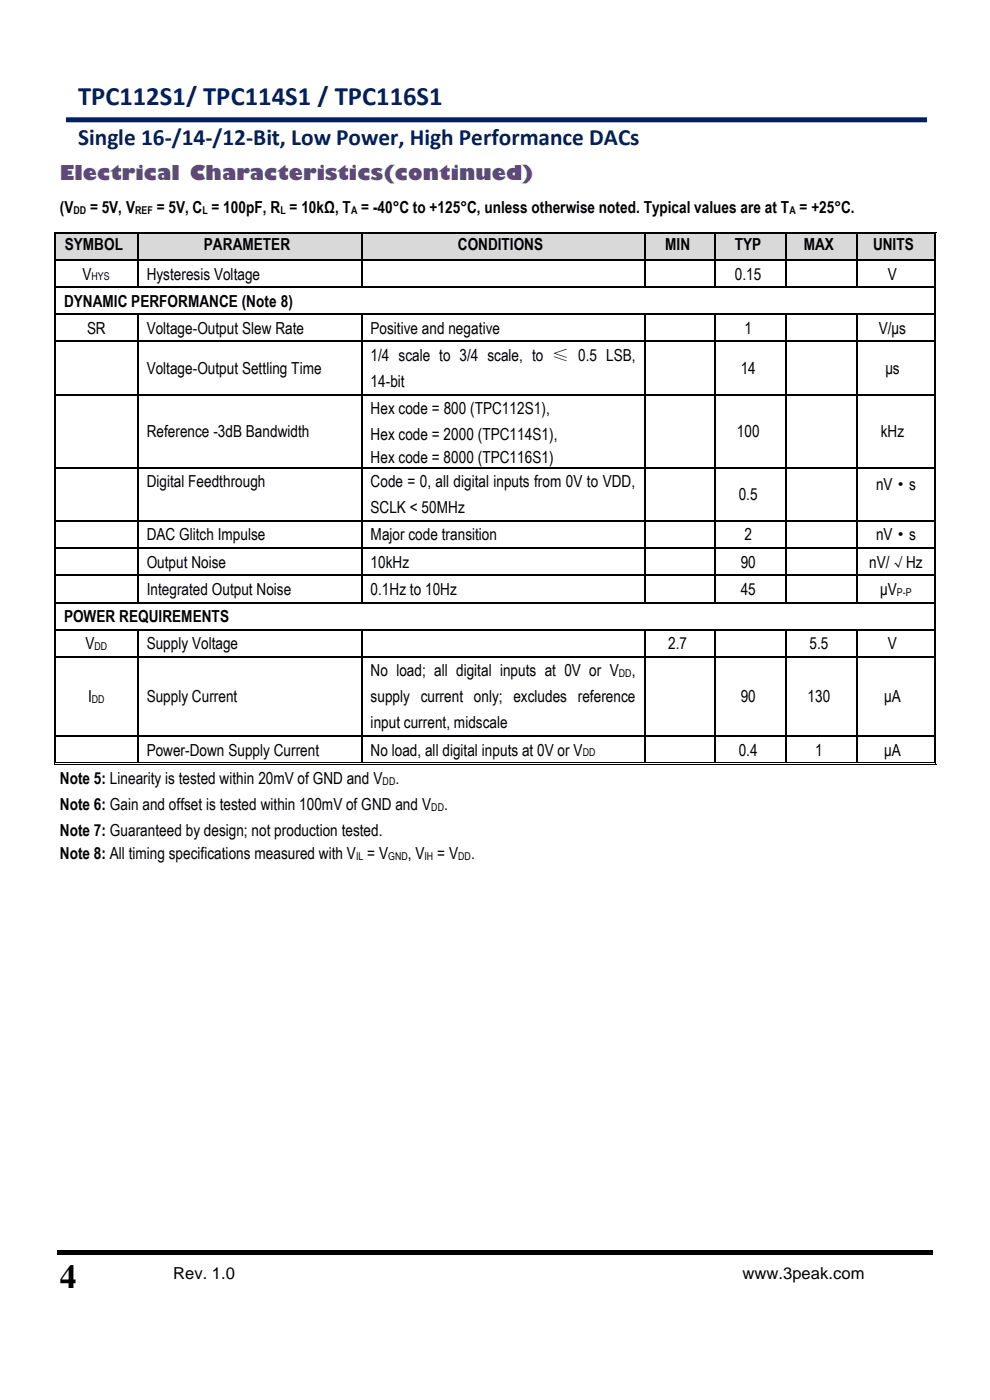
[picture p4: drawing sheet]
<svg xmlns="http://www.w3.org/2000/svg" width="210mm" height="297mm" viewBox="0 0 210 297" stroke-linecap="round" stroke-linejoin="round" font-family="sans-serif">
<defs><g id="words">
<text font-size="7.1" x="12.7" y="273.3">4</text>
<text font-size="5.6" fill="#002060" x="16.6" y="22.3">TPC112S1/ TPC114S1 / TPC116S1</text>
<text font-size="5" fill="#002060" x="16.6" y="30.9">Single 16-/14-/12-Bit, Low Power, High Performance DACs</text>
<text font-size="4.2" fill="#5f497a" x="12.7" y="38.2">Electrical Characteristics(continued)</text>
<g font-size="3.5">
<text x="12.7" y="45.2">(V</text>
<text x="19.1" y="45.2">= 5V, V</text>
<text x="33.2" y="45.2">= 5V, C = 100pF, R = 10kΩ, T = -40°C to +125°C, unless otherwise noted. Typical values are at T = +25°C.</text>
<text x="13.8" y="53.1">SYMBOL</text>
<text x="43.3" y="53.1">PARAMETER</text>
<text x="97.1" y="53.1">CONDITIONS</text>
<text x="141.1" y="53.1">MIN</text>
<text x="155.9" y="53.1">TYP</text>
<text x="170.5" y="53.1">MAX</text>
<text x="185.2" y="53.1">UNITS</text>
<text x="17.5" y="59.3">V</text>
<text x="31.1" y="59.3">Hysteresis Voltage</text>
<text x="155.9" y="59.3">0.15</text>
<text x="188.4" y="59.3">V</text>
<text x="13.6" y="65.1">DYNAMIC PERFORMANCE (Note 8)</text>
<text x="18.5" y="70.8">SR</text>
<text x="31.1" y="70.8">Voltage-Output Slew Rate</text>
<text x="78.6" y="70.8">Positive and negative</text>
<text x="157.9" y="70.8">1</text>
<text x="186.4" y="70.8">V/μs</text>
<text x="78.6" y="76.6">1/4 scale to 3/4 scale, to ≤ 0.5 LSB,</text>
<text x="31.1" y="79.3">Voltage-Output Settling Time</text>
<text x="78.6" y="82.1">14-bit</text>
<text x="157.1" y="79.3">14</text>
<text x="187.8" y="79.3">μs</text>
<text x="78.6" y="87.9">Hex code = 800 (TPC112S1),</text>
<text x="31.1" y="92.8">Reference -3dB Bandwidth</text>
<text x="78.6" y="93.4">Hex code = 2000 (TPC114S1),</text>
<text x="156.3" y="92.8">100</text>
<text x="186.9" y="92.8">kHz</text>
<text x="78.6" y="98.3">Hex code = 8000 (TPC116S1)</text>
<text x="31.1" y="103.4">Digital Feedthrough</text>
<text x="78.6" y="103.4">Code = 0, all digital inputs from 0V to VDD,</text>
<text x="156.7" y="106.1">0.5</text>
<text x="185.8" y="104">nV·s</text>
<text x="78.6" y="108.9">SCLK &lt; 50MHz</text>
<text x="31.1" y="114.7">DAC Glitch Impulse</text>
<text x="78.6" y="114.7">Major code transition</text>
<text x="157.9" y="114.7">2</text>
<text x="185.8" y="114.7">nV·s</text>
<text x="31.1" y="120.4">Output Noise</text>
<text x="78.6" y="120.4">10kHz</text>
<text x="157.1" y="120.4">90</text>
<text x="184.4" y="120.4">nV/√Hz</text>
<text x="13.6" y="132">POWER REQUIREMENTS</text>
<text x="31.1" y="126.2">Integrated Output Noise</text>
<text x="78.6" y="126.2">0.1Hz to 10Hz</text>
<text x="157.1" y="126.2">45</text>
<text x="186.7" y="126.2">μV</text>
<text x="18.1" y="137.7">V</text>
<text x="31.1" y="137.7">Supply Voltage</text>
<text x="141.8" y="137.7">2.7</text>
<text x="171.7" y="137.7">5.5</text>
<text x="188.4" y="137.7">V</text>
<text x="78.6" y="143.5">No load; all digital inputs at 0V or V</text>
<text x="134" y="143.5">,</text>
<text x="18.7" y="149">I</text>
<text x="31.1" y="149">Supply Current</text>
<text x="78.6" y="149">supply current only; excludes reference</text>
<text x="157.1" y="149">90</text>
<text x="171.3" y="149">130</text>
<text x="187.6" y="149">μA</text>
<text x="78.6" y="154.5">input current, midscale</text>
<text x="31.1" y="160.3">Power-Down Supply Current</text>
<text x="78.6" y="160.3">No load, all digital inputs at 0V or V</text>
<text x="156.7" y="160.3">0.4</text>
<text x="172.9" y="160.3">1</text>
<text x="187.6" y="160.3">μA</text>
<text x="12.7" y="166.3">Note 5: Linearity is tested within 20mV of GND and V</text>
<text x="83.9" y="166.3">.</text>
<text x="12.7" y="171.8">Note 6: Gain and offset is tested within 100mV of GND and V</text>
<text x="94.2" y="171.8">.</text>
<text x="12.7" y="177.3">Note 7: Guaranteed by design; not production tested.</text>
<text x="12.7" y="182.2">Note 8: All timing specifications measured with V = V</text>
<text x="86.5" y="182.2">, V</text>
<text x="92.7" y="182.2">= V</text>
<text x="99.9" y="182.2">.</text>
<text x="36.8" y="271.4">Rev. 1.0</text>
<text x="157.5" y="271.4">www.3peak.com</text>
</g>
<g font-size="2.3">
<text x="15.6" y="45.4">DD</text>
<text x="28.7" y="45.4">REF</text>
<text x="42.9" y="45.4">L</text>
<text x="59.5" y="45.4">L</text>
<text x="74.5" y="45.4">A</text>
<text x="167.5" y="45.4">A</text>
<text x="19.4" y="59.5">HYS</text>
<text x="190.2" y="126.4">P-P</text>
<text x="20" y="137.9">DD</text>
<text x="131.3" y="143.7">DD</text>
<text x="19.5" y="149.2">DD</text>
<text x="123.6" y="160.5">DD</text>
<text x="81.2" y="166.5">DD</text>
<text x="91.5" y="172">DD</text>
<text x="75.5" y="182.4">IL</text>
<text x="82.4" y="182.4">GND</text>
<text x="90.1" y="182.4">IH</text>
<text x="97.2" y="182.4">DD</text>
</g>
</g></defs>
<path d="M12.2 265.3h185.7v1h-185.7z" fill-rule="evenodd" fill="#000"/>
<path d="M34.2 266.8h163.4v7.5h-163.4z" fill-rule="evenodd" fill="#fff"/>
<path d="M14 25.4h182.6" fill="none" stroke="#002060" stroke-width="1.1" stroke-linecap="butt"/>
<g fill="#d9d9d9">
<path d="M11.9 49.7h17.2v5.3h-17.2z" fill-rule="evenodd"/>
<path d="M13.6 49.7h13.7v5.3h-13.7z" fill-rule="evenodd"/>
<path d="M29.3 49.7h47.3v5.3h-47.3z" fill-rule="evenodd"/>
<path d="M31.1 49.7h43.7v5.3h-43.7z" fill-rule="evenodd"/>
<path d="M76.9 49.7h59.7v5.3h-59.7z" fill-rule="evenodd"/>
<path d="M78.6 49.7h56.3v5.3h-56.3z" fill-rule="evenodd"/>
<path d="M136.9 49.7h14.7v5.3h-14.7z" fill-rule="evenodd"/>
<path d="M138.7 49.7h11.1v5.3h-11.1z" fill-rule="evenodd"/>
<path d="M151.9 49.7h14.7v5.3h-14.7z" fill-rule="evenodd"/>
<path d="M153.7 49.7h11.1v5.3h-11.1z" fill-rule="evenodd"/>
<path d="M166.9 49.7h14.7v5.3h-14.7z" fill-rule="evenodd"/>
<path d="M168.6 49.7h11.3v5.3h-11.3z" fill-rule="evenodd"/>
<path d="M181.9 49.7h16.2v5.3h-16.2z" fill-rule="evenodd"/>
<path d="M183.7 49.7h12.8v5.3h-12.8z" fill-rule="evenodd"/>
</g>
<g fill="#000">
<path d="M11.4 49.2h.2v.5h-.2z" fill-rule="evenodd"/>
<path d="M11.4 49.2h.5v.1h-.5z" fill-rule="evenodd"/>
<path d="M11.8 49.5h.1v.2h-.1z" fill-rule="evenodd"/>
<path d="M11.8 49.5h.1v.2h-.1z" fill-rule="evenodd"/>
</g>
<path d="M11.9 49.2h17.2M11.9 49.6h17.2" fill="none" stroke="#000" stroke-width=".21"/>
<path d="M11.9 49.7h17.2" fill="none" stroke="#d9d9d9" stroke-width=".21"/>
<path d="M29.3 49.7h.3z" fill-rule="evenodd" fill="#d9d9d9"/>
<g fill="#000">
<path d="M29.1 49.7h.2z" fill-rule="evenodd"/>
<path d="M29.1 49.2h.5v.1h-.5z" fill-rule="evenodd"/>
<path d="M29.1 49.5h.5v.2h-.5z" fill-rule="evenodd"/>
</g>
<path d="M29.6 49.2h47M29.6 49.6h47" fill="none" stroke="#000" stroke-width=".21"/>
<path d="M29.6 49.7h47" fill="none" stroke="#d9d9d9" stroke-width=".21"/>
<path d="M76.9 49.7h.2z" fill-rule="evenodd" fill="#d9d9d9"/>
<g fill="#000">
<path d="M76.6 49.7h.3z" fill-rule="evenodd"/>
<path d="M76.6 49.2h.5v.1h-.5z" fill-rule="evenodd"/>
<path d="M76.6 49.5h.5v.2h-.5z" fill-rule="evenodd"/>
</g>
<path d="M77.1 49.2h59.5M77.1 49.6h59.5" fill="none" stroke="#000" stroke-width=".21"/>
<path d="M77.1 49.7h59.5" fill="none" stroke="#d9d9d9" stroke-width=".21"/>
<path d="M136.9 49.7h.2z" fill-rule="evenodd" fill="#d9d9d9"/>
<g fill="#000">
<path d="M136.6 49.7h.3z" fill-rule="evenodd"/>
<path d="M136.6 49.2h.5v.1h-.5z" fill-rule="evenodd"/>
<path d="M136.6 49.5h.5v.2h-.5z" fill-rule="evenodd"/>
</g>
<path d="M137.1 49.2h14.5M137.1 49.6h14.5" fill="none" stroke="#000" stroke-width=".21"/>
<path d="M137.1 49.7h14.5" fill="none" stroke="#d9d9d9" stroke-width=".21"/>
<path d="M151.9 49.7h.2z" fill-rule="evenodd" fill="#d9d9d9"/>
<g fill="#000">
<path d="M151.6 49.7h.3z" fill-rule="evenodd"/>
<path d="M151.6 49.2h.5v.1h-.5z" fill-rule="evenodd"/>
<path d="M151.6 49.5h.5v.2h-.5z" fill-rule="evenodd"/>
</g>
<path d="M152.1 49.2h14.5M152.1 49.6h14.5" fill="none" stroke="#000" stroke-width=".21"/>
<path d="M152.1 49.7h14.5" fill="none" stroke="#d9d9d9" stroke-width=".21"/>
<path d="M166.9 49.7h.2z" fill-rule="evenodd" fill="#d9d9d9"/>
<g fill="#000">
<path d="M166.6 49.7h.3z" fill-rule="evenodd"/>
<path d="M166.6 49.2h.5v.1h-.5z" fill-rule="evenodd"/>
<path d="M166.6 49.5h.5v.2h-.5z" fill-rule="evenodd"/>
</g>
<path d="M167.1 49.2h14.5M167.1 49.6h14.5" fill="none" stroke="#000" stroke-width=".21"/>
<path d="M167.1 49.7h14.5" fill="none" stroke="#d9d9d9" stroke-width=".21"/>
<path d="M181.9 49.7h.3z" fill-rule="evenodd" fill="#d9d9d9"/>
<g fill="#000">
<path d="M11.4 55h.2v.3h-.2z" fill-rule="evenodd"/>
<path d="M11.8 55h.1v.3h-.1z" fill-rule="evenodd"/>
<path d="M29.1 55h.2v.3h-.2z" fill-rule="evenodd"/>
<path d="M76.6 55h.3v.3h-.3z" fill-rule="evenodd"/>
<path d="M136.6 55h.3v.3h-.3z" fill-rule="evenodd"/>
<path d="M151.6 55h.3v.3h-.3z" fill-rule="evenodd"/>
<path d="M166.6 55h.3v.3h-.3z" fill-rule="evenodd"/>
<path d="M181.6 49.7h.3z" fill-rule="evenodd"/>
<path d="M181.6 49.2h.6v.1h-.6z" fill-rule="evenodd"/>
<path d="M181.6 49.5h.6v.2h-.6z" fill-rule="evenodd"/>
<path d="M181.6 55h.3v.3h-.3z" fill-rule="evenodd"/>
<path d="M198.1 49.2h.5v.1h-.5z" fill-rule="evenodd"/>
<path d="M198.1 49.5h.2v.2h-.2z" fill-rule="evenodd"/>
<path d="M198.1 49.5h.2v.2h-.2z" fill-rule="evenodd"/>
<path d="M198.1 55h.2v.3h-.2z" fill-rule="evenodd"/>
<path d="M198.5 49.2h.1v.5h-.1z" fill-rule="evenodd"/>
<path d="M198.5 55h.1v.3h-.1z" fill-rule="evenodd"/>
<path d="M11.4 60.8h.2v.3h-.2z" fill-rule="evenodd"/>
<path d="M11.4 66.6h.2v.2h-.2z" fill-rule="evenodd"/>
<path d="M11.4 72.3h.2v.3h-.2z" fill-rule="evenodd"/>
<path d="M11.8 60.8h.1v.3h-.1z" fill-rule="evenodd"/>
<path d="M11.8 66.6h.1v.2h-.1z" fill-rule="evenodd"/>
<path d="M11.8 72.3h.1v.3h-.1z" fill-rule="evenodd"/>
<path d="M29.1 60.8h.2v.3h-.2z" fill-rule="evenodd"/>
<path d="M29.1 66.6h.2v.2h-.2z" fill-rule="evenodd"/>
<path d="M29.1 72.3h.2v.3h-.2z" fill-rule="evenodd"/>
<path d="M76.6 60.8h.3v.3h-.3z" fill-rule="evenodd"/>
<path d="M76.6 66.6h.3v.2h-.3z" fill-rule="evenodd"/>
<path d="M76.6 72.3h.3v.3h-.3z" fill-rule="evenodd"/>
<path d="M136.6 60.8h.3v.3h-.3z" fill-rule="evenodd"/>
<path d="M136.6 66.6h.3v.2h-.3z" fill-rule="evenodd"/>
<path d="M136.6 72.3h.3v.3h-.3z" fill-rule="evenodd"/>
<path d="M151.6 60.8h.3v.3h-.3z" fill-rule="evenodd"/>
<path d="M151.6 66.6h.3v.2h-.3z" fill-rule="evenodd"/>
<path d="M151.6 72.3h.3v.3h-.3z" fill-rule="evenodd"/>
<path d="M166.6 60.8h.3v.3h-.3z" fill-rule="evenodd"/>
<path d="M166.6 66.6h.3v.2h-.3z" fill-rule="evenodd"/>
<path d="M166.6 72.3h.3v.3h-.3z" fill-rule="evenodd"/>
<path d="M181.6 60.8h.3v.3h-.3z" fill-rule="evenodd"/>
<path d="M181.6 66.6h.3v.2h-.3z" fill-rule="evenodd"/>
<path d="M181.6 72.3h.3v.3h-.3z" fill-rule="evenodd"/>
<path d="M198.1 60.8h.2v.3h-.2z" fill-rule="evenodd"/>
<path d="M198.1 66.6h.2v.2h-.2z" fill-rule="evenodd"/>
<path d="M198.1 72.3h.2v.3h-.2z" fill-rule="evenodd"/>
<path d="M198.5 60.8h.1v.3h-.1z" fill-rule="evenodd"/>
<path d="M198.5 66.6h.1v.2h-.1z" fill-rule="evenodd"/>
<path d="M198.5 72.3h.1v.3h-.1z" fill-rule="evenodd"/>
<path d="M11.4 83.6h.2v.2h-.2z" fill-rule="evenodd"/>
<path d="M11.4 99.1h.2v.3h-.2z" fill-rule="evenodd"/>
<path d="M11.8 83.6h.1v.2h-.1z" fill-rule="evenodd"/>
<path d="M11.8 99.1h.1v.3h-.1z" fill-rule="evenodd"/>
<path d="M29.1 83.6h.2v.2h-.2z" fill-rule="evenodd"/>
<path d="M29.1 99.1h.2v.3h-.2z" fill-rule="evenodd"/>
<path d="M76.6 83.6h.3v.2h-.3z" fill-rule="evenodd"/>
<path d="M76.6 99.1h.3v.3h-.3z" fill-rule="evenodd"/>
<path d="M136.6 83.6h.3v.2h-.3z" fill-rule="evenodd"/>
<path d="M136.6 99.1h.3v.3h-.3z" fill-rule="evenodd"/>
<path d="M151.6 83.6h.3v.2h-.3z" fill-rule="evenodd"/>
<path d="M151.6 99.1h.3v.3h-.3z" fill-rule="evenodd"/>
<path d="M166.6 83.6h.3v.2h-.3z" fill-rule="evenodd"/>
<path d="M166.6 99.1h.3v.3h-.3z" fill-rule="evenodd"/>
<path d="M181.6 83.6h.3v.2h-.3z" fill-rule="evenodd"/>
<path d="M181.6 99.1h.3v.3h-.3z" fill-rule="evenodd"/>
<path d="M198.1 83.6h.2v.2h-.2z" fill-rule="evenodd"/>
<path d="M198.1 99.1h.2v.3h-.2z" fill-rule="evenodd"/>
<path d="M198.5 83.6h.1v.2h-.1z" fill-rule="evenodd"/>
<path d="M198.5 99.1h.1v.3h-.1z" fill-rule="evenodd"/>
<path d="M11.4 110.4h.2v.2h-.2z" fill-rule="evenodd"/>
<path d="M11.4 116.1h.2v.3h-.2z" fill-rule="evenodd"/>
<path d="M11.8 110.4h.1v.2h-.1z" fill-rule="evenodd"/>
<path d="M11.8 116.1h.1v.3h-.1z" fill-rule="evenodd"/>
<path d="M29.1 110.4h.2v.2h-.2z" fill-rule="evenodd"/>
<path d="M29.1 116.1h.2v.3h-.2z" fill-rule="evenodd"/>
<path d="M76.6 110.4h.3v.2h-.3z" fill-rule="evenodd"/>
<path d="M76.6 116.1h.3v.3h-.3z" fill-rule="evenodd"/>
<path d="M136.6 110.4h.3v.2h-.3z" fill-rule="evenodd"/>
<path d="M136.6 116.1h.3v.3h-.3z" fill-rule="evenodd"/>
<path d="M151.6 110.4h.3v.2h-.3z" fill-rule="evenodd"/>
<path d="M151.6 116.1h.3v.3h-.3z" fill-rule="evenodd"/>
<path d="M166.6 110.4h.3v.2h-.3z" fill-rule="evenodd"/>
<path d="M166.6 116.1h.3v.3h-.3z" fill-rule="evenodd"/>
<path d="M181.6 110.4h.3v.2h-.3z" fill-rule="evenodd"/>
<path d="M181.6 116.1h.3v.3h-.3z" fill-rule="evenodd"/>
<path d="M198.1 110.4h.2v.2h-.2z" fill-rule="evenodd"/>
<path d="M198.1 116.1h.2v.3h-.2z" fill-rule="evenodd"/>
<path d="M198.5 110.4h.1v.2h-.1z" fill-rule="evenodd"/>
<path d="M198.5 116.1h.1v.3h-.1z" fill-rule="evenodd"/>
<path d="M11.4 121.9h.2v.2h-.2z" fill-rule="evenodd"/>
<path d="M11.4 127.7h.2v.2h-.2z" fill-rule="evenodd"/>
<path d="M11.4 133.5h.2v.2h-.2z" fill-rule="evenodd"/>
<path d="M11.4 139.2h.2v.3h-.2z" fill-rule="evenodd"/>
<path d="M11.8 121.9h.1v.2h-.1z" fill-rule="evenodd"/>
<path d="M11.8 127.7h.1v.2h-.1z" fill-rule="evenodd"/>
<path d="M11.8 133.5h.1v.2h-.1z" fill-rule="evenodd"/>
<path d="M11.8 139.2h.1v.3h-.1z" fill-rule="evenodd"/>
<path d="M29.1 121.9h.2v.2h-.2z" fill-rule="evenodd"/>
<path d="M29.1 127.7h.2v.2h-.2z" fill-rule="evenodd"/>
<path d="M29.1 133.5h.2v.2h-.2z" fill-rule="evenodd"/>
<path d="M29.1 139.2h.2v.3h-.2z" fill-rule="evenodd"/>
<path d="M76.6 121.9h.3v.2h-.3z" fill-rule="evenodd"/>
<path d="M76.6 127.7h.3v.2h-.3z" fill-rule="evenodd"/>
<path d="M76.6 133.5h.3v.2h-.3z" fill-rule="evenodd"/>
<path d="M76.6 139.2h.3v.3h-.3z" fill-rule="evenodd"/>
<path d="M136.6 121.9h.3v.2h-.3z" fill-rule="evenodd"/>
<path d="M136.6 127.7h.3v.2h-.3z" fill-rule="evenodd"/>
<path d="M136.6 133.5h.3v.2h-.3z" fill-rule="evenodd"/>
<path d="M136.6 139.2h.3v.3h-.3z" fill-rule="evenodd"/>
<path d="M151.6 121.9h.3v.2h-.3z" fill-rule="evenodd"/>
<path d="M151.6 127.7h.3v.2h-.3z" fill-rule="evenodd"/>
<path d="M151.6 133.5h.3v.2h-.3z" fill-rule="evenodd"/>
<path d="M151.6 139.2h.3v.3h-.3z" fill-rule="evenodd"/>
<path d="M166.6 121.9h.3v.2h-.3z" fill-rule="evenodd"/>
<path d="M166.6 127.7h.3v.2h-.3z" fill-rule="evenodd"/>
<path d="M166.6 133.5h.3v.2h-.3z" fill-rule="evenodd"/>
<path d="M166.6 139.2h.3v.3h-.3z" fill-rule="evenodd"/>
<path d="M181.6 121.9h.3v.2h-.3z" fill-rule="evenodd"/>
<path d="M181.6 127.7h.3v.2h-.3z" fill-rule="evenodd"/>
<path d="M181.6 133.5h.3v.2h-.3z" fill-rule="evenodd"/>
<path d="M181.6 139.2h.3v.3h-.3z" fill-rule="evenodd"/>
<path d="M198.1 121.9h.2v.2h-.2z" fill-rule="evenodd"/>
<path d="M198.1 127.7h.2v.2h-.2z" fill-rule="evenodd"/>
<path d="M198.1 133.5h.2v.2h-.2z" fill-rule="evenodd"/>
<path d="M198.1 139.2h.2v.3h-.2z" fill-rule="evenodd"/>
<path d="M198.5 121.9h.1v.2h-.1z" fill-rule="evenodd"/>
<path d="M198.5 127.7h.1v.2h-.1z" fill-rule="evenodd"/>
<path d="M198.5 133.5h.1v.2h-.1z" fill-rule="evenodd"/>
<path d="M198.5 139.2h.1v.3h-.1z" fill-rule="evenodd"/>
<path d="M11.4 156h.2v.2h-.2z" fill-rule="evenodd"/>
<path d="M11.8 156h.1v.2h-.1z" fill-rule="evenodd"/>
<path d="M29.1 156h.2v.2h-.2z" fill-rule="evenodd"/>
<path d="M76.6 156h.3v.2h-.3z" fill-rule="evenodd"/>
<path d="M136.6 156h.3v.2h-.3z" fill-rule="evenodd"/>
<path d="M151.6 156h.3v.2h-.3z" fill-rule="evenodd"/>
<path d="M166.6 156h.3v.2h-.3z" fill-rule="evenodd"/>
<path d="M181.6 156h.3v.2h-.3z" fill-rule="evenodd"/>
<path d="M198.1 156h.2v.2h-.2z" fill-rule="evenodd"/>
<path d="M198.5 156h.1v.2h-.1z" fill-rule="evenodd"/>
<path d="M11.4 161.8h.2v.5h-.2z" fill-rule="evenodd"/>
<path d="M11.4 162.1h.5v.2h-.5z" fill-rule="evenodd"/>
<path d="M11.8 161.8h.1v.1h-.1z" fill-rule="evenodd"/>
<path d="M11.8 161.8h.1v.1h-.1z" fill-rule="evenodd"/>
<path d="M29.1 161.8h.5v.1h-.5z" fill-rule="evenodd"/>
<path d="M29.1 162.1h.5v.2h-.5z" fill-rule="evenodd"/>
<path d="M76.6 161.8h.5v.1h-.5z" fill-rule="evenodd"/>
<path d="M76.6 162.1h.5v.2h-.5z" fill-rule="evenodd"/>
<path d="M136.6 161.8h.5v.1h-.5z" fill-rule="evenodd"/>
<path d="M136.6 162.1h.5v.2h-.5z" fill-rule="evenodd"/>
<path d="M151.6 161.8h.5v.1h-.5z" fill-rule="evenodd"/>
<path d="M151.6 162.1h.5v.2h-.5z" fill-rule="evenodd"/>
<path d="M166.6 161.8h.5v.1h-.5z" fill-rule="evenodd"/>
<path d="M166.6 162.1h.5v.2h-.5z" fill-rule="evenodd"/>
<path d="M181.6 161.8h.6v.1h-.6z" fill-rule="evenodd"/>
<path d="M181.6 162.1h.6v.2h-.6z" fill-rule="evenodd"/>
<path d="M198.1 162.1h.5v.2h-.5z" fill-rule="evenodd"/>
<path d="M198.1 161.8h.2v.1h-.2z" fill-rule="evenodd"/>
<path d="M198.1 161.8h.2v.1h-.2z" fill-rule="evenodd"/>
<path d="M198.5 161.8h.1v.5h-.1z" fill-rule="evenodd"/>
</g>
<g fill="none" stroke="#000" stroke-width=".21">
<path d="M11.5 49.7v5.3M11.5 55.3v5.5M11.9 49.7v5.3M11.9 55.3v5.5M182.2 49.2h15.9M182.2 49.6h15.9M198.2 49.7v5.3M198.2 55.3v5.5M198.5 49.7v5.3M198.5 55.3v5.5M11.5 61.1v5.5M11.5 66.8v5.5"/>
<path d="M11.5 72.6v11M11.9 61.1v5.5M11.9 66.8v5.5M11.9 72.6v11M198.2 61.1v5.5M198.2 66.8v5.5M198.2 72.6v11M198.5 61.1v5.5M198.5 66.8v5.5M198.5 72.6v11M11.5 83.8v15.3M11.5 99.4v11"/>
<path d="M11.9 83.8v15.3M11.9 99.4v11M198.2 83.8v15.3M198.2 99.4v11M198.5 83.8v15.3M198.5 99.4v11M11.5 110.6v5.5M11.5 116.4v5.5M11.9 110.6v5.5M11.9 116.4v5.5M198.2 110.6v5.5M198.2 116.4v5.5"/>
<path d="M198.5 110.6v5.5M198.5 116.4v5.5M11.5 122.1v5.6M11.5 127.9v5.6M11.5 133.7v5.5M11.5 139.5v16.5M11.9 122.1v5.6M11.9 127.9v5.6M11.9 133.7v5.5M11.9 139.5v16.5M198.2 122.1v5.6M198.2 127.9v5.6"/>
<path d="M198.2 133.7v5.5M198.2 139.5v16.5M198.5 122.1v5.6M198.5 127.9v5.6M198.5 133.7v5.5M198.5 139.5v16.5M11.5 156.2v5.6M11.9 156.2v5.6M198.2 156.2v5.6M198.5 156.2v5.6M11.9 162.2h17.2M11.9 161.9h17.2"/>
<path d="M29.6 162.2h47M29.6 161.9h47M77.1 162.2h59.5M77.1 161.9h59.5M137.1 162.2h14.5M137.1 161.9h14.5M152.1 162.2h14.5M152.1 161.9h14.5M167.1 162.2h14.5M167.1 161.9h14.5M182.2 162.2h15.9M182.2 161.9h15.9"/>
</g>
<path d="M182.2 49.7h15.9" fill="none" stroke="#d9d9d9" stroke-width=".21"/>
<g fill="none" stroke="#000" stroke-width=".25">
<path d="M11.9 55.1h17.2M29.2 49.7v5.3M29.2 55.3v5.5M29.3 55.1h47.3M76.7 49.7v5.3M76.7 55.3v5.5M76.9 55.1h59.7M136.8 49.7v5.3M136.8 55.3v5.5M136.9 55.1h14.7M151.7 49.7v5.3M151.7 55.3v5.5"/>
<path d="M151.9 55.1h14.7M166.7 49.7v5.3M166.7 55.3v5.5M166.9 55.1h14.7M181.8 49.7v5.3M181.8 55.3v5.5M181.9 55.1h16.2M11.9 60.9h17.2M11.9 66.7h17.2M11.9 72.4h17.2M29.2 66.8v5.5M29.2 72.6v11"/>
<path d="M29.3 60.9h47.3M29.3 66.7h47.3M29.3 72.4h47.3M76.7 66.8v5.5M76.7 72.6v11M76.9 60.9h59.7M76.9 66.7h59.7M76.9 72.4h59.7M136.8 66.8v5.5M136.8 72.6v11M136.9 60.9h14.7M136.9 66.7h14.7"/>
<path d="M136.9 72.4h14.7M151.7 66.8v5.5M151.7 72.6v11M151.9 60.9h14.7M151.9 66.7h14.7M151.9 72.4h14.7M166.7 66.8v5.5M166.7 72.6v11M166.9 60.9h14.7M166.9 66.7h14.7M166.9 72.4h14.7M181.8 66.8v5.5"/>
<path d="M181.8 72.6v11M181.9 60.9h16.2M181.9 66.7h16.2M181.9 72.4h16.2M11.9 83.7h17.2M11.9 99.2h17.2M29.2 83.8v15.3M29.2 99.4v11M29.3 83.7h47.3M29.3 99.2h47.3M76.7 83.8v15.3M76.7 99.4v11"/>
<path d="M76.9 83.7h59.7M76.9 99.2h59.7M136.8 83.8v15.3M136.8 99.4v11M136.9 83.7h14.7M136.9 99.2h14.7M151.7 83.8v15.3M151.7 99.4v11M151.9 83.7h14.7M151.9 99.2h14.7M166.7 83.8v15.3M166.7 99.4v11"/>
<path d="M166.9 83.7h14.7M166.9 99.2h14.7M181.8 83.8v15.3M181.8 99.4v11M181.9 83.7h16.2M181.9 99.2h16.2M11.9 110.5h17.2M11.9 116.3h17.2M29.2 110.6v5.5M29.2 116.4v5.5M29.3 110.5h47.3M29.3 116.3h47.3"/>
<path d="M76.7 110.6v5.5M76.7 116.4v5.5M76.9 110.5h59.7M76.9 116.3h59.7M136.8 110.6v5.5M136.8 116.4v5.5M136.9 110.5h14.7M136.9 116.3h14.7M151.7 110.6v5.5M151.7 116.4v5.5M151.9 110.5h14.7M151.9 116.3h14.7"/>
<path d="M166.7 110.6v5.5M166.7 116.4v5.5M166.9 110.5h14.7M166.9 116.3h14.7M181.8 110.6v5.5M181.8 116.4v5.5M181.9 110.5h16.2M181.9 116.3h16.2M11.9 122h17.2M11.9 127.8h17.2M11.9 133.6h17.2M11.9 139.3h17.2"/>
<path d="M29.2 122.1v5.6M29.2 133.7v5.5M29.2 139.5v16.5M29.3 122h47.3M29.3 127.8h47.3M29.3 133.6h47.3M29.3 139.3h47.3M76.7 122.1v5.6M76.7 133.7v5.5M76.7 139.5v16.5M76.9 122h59.7M76.9 127.8h59.7"/>
<path d="M76.9 133.6h59.7M76.9 139.3h59.7M136.8 122.1v5.6M136.8 133.7v5.5M136.8 139.5v16.5M136.9 122h14.7M136.9 127.8h14.7M136.9 133.6h14.7M136.9 139.3h14.7M151.7 122.1v5.6M151.7 133.7v5.5M151.7 139.5v16.5"/>
<path d="M151.9 122h14.7M151.9 127.8h14.7M151.9 133.6h14.7M151.9 139.3h14.7M166.7 122.1v5.6M166.7 133.7v5.5M166.7 139.5v16.5M166.9 122h14.7M166.9 127.8h14.7M166.9 133.6h14.7M166.9 139.3h14.7M181.8 122.1v5.6"/>
<path d="M181.8 133.7v5.5M181.8 139.5v16.5M181.9 122h16.2M181.9 127.8h16.2M181.9 133.6h16.2M181.9 139.3h16.2M11.9 156.1h17.2M29.2 156.2v5.6M29.3 156.1h47.3M76.7 156.2v5.6M76.9 156.1h59.7M136.8 156.2v5.6"/>
<path d="M136.9 156.1h14.7M151.7 156.2v5.6M151.9 156.1h14.7M166.7 156.2v5.6M166.9 156.1h14.7M181.8 156.2v5.6M181.9 156.1h16.2"/>
</g>
<use href="#words"/>
</svg>
